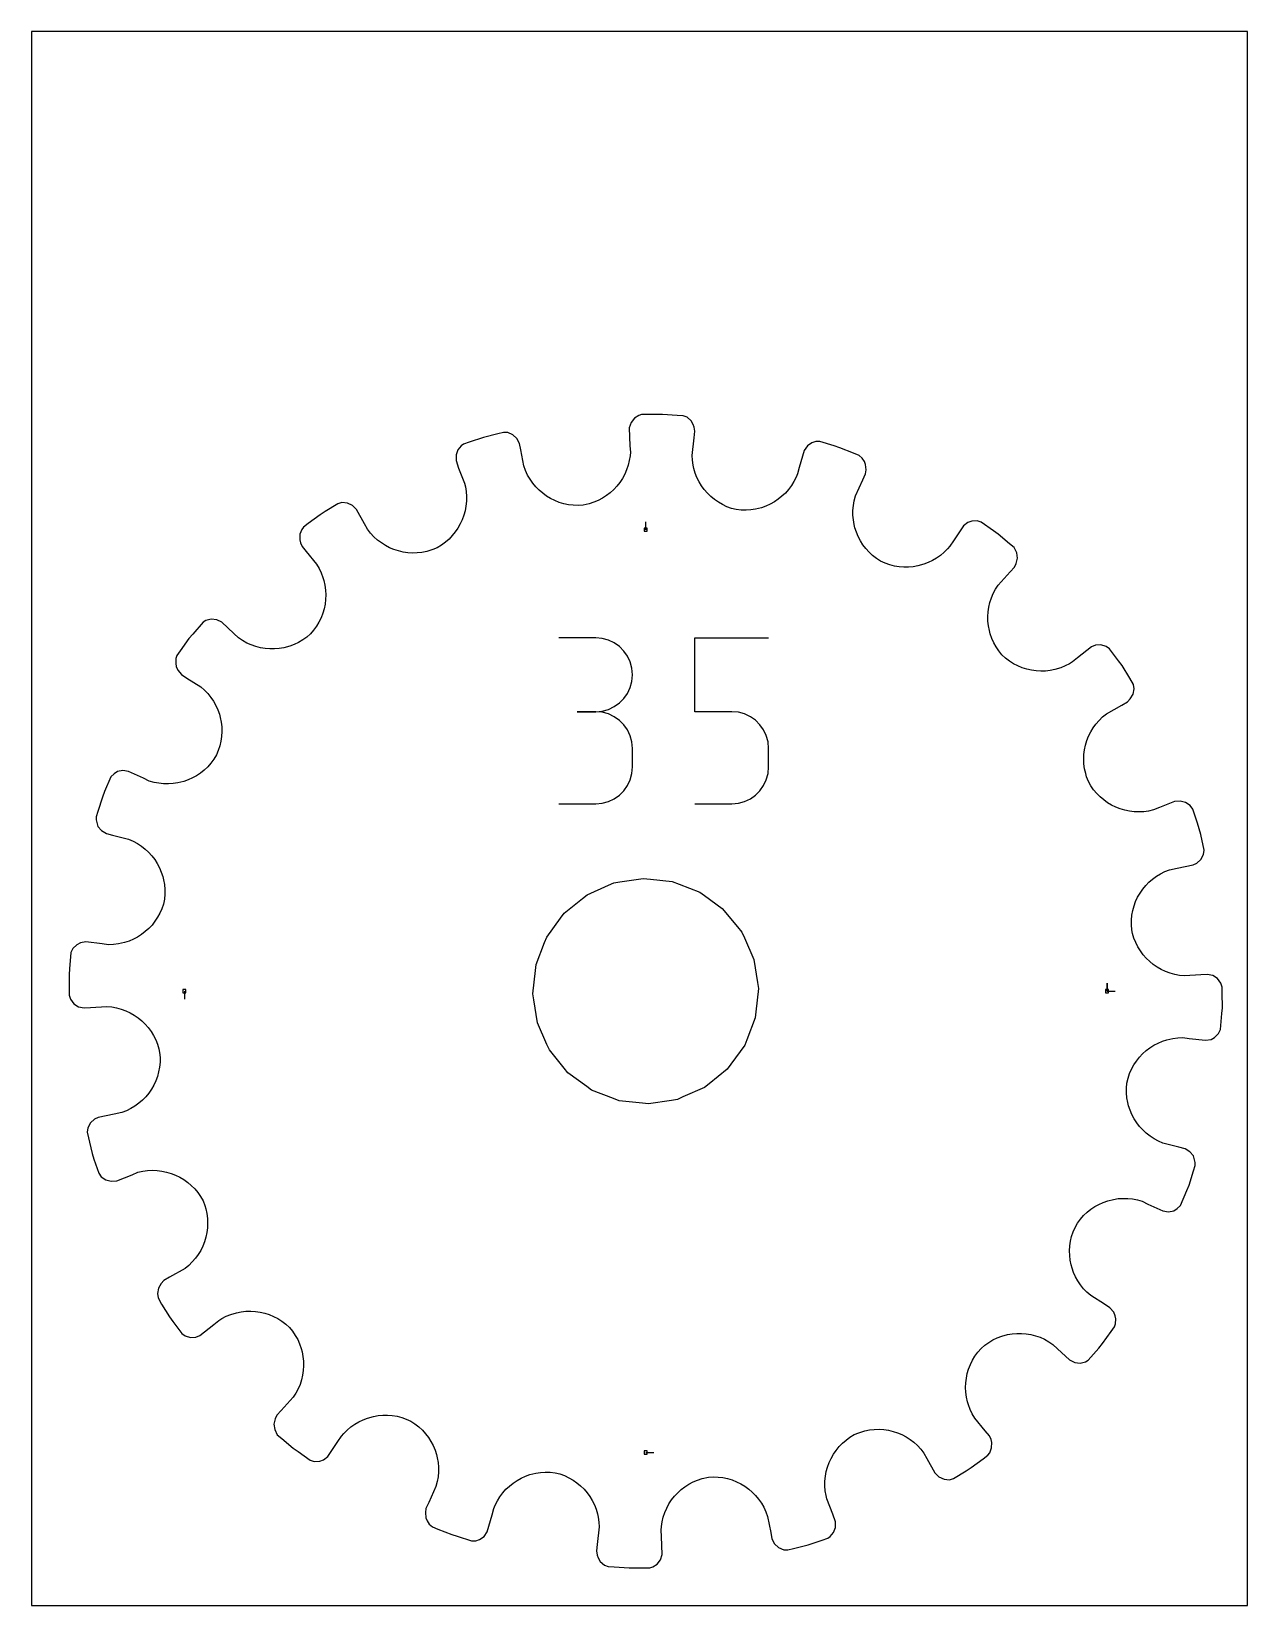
# Model space of a CAD drawing. Extents: x 0 to 216, y 0 to 279.
import ezdxf

# ---------------------------------------------------------------- set-up
doc = ezdxf.new("R2010")
doc.units = 0

msp = doc.modelspace()

# ---------------------------------------------------------------- linework, layer by layer
at = {"layer": 'annotation', "color": 1}
for p, q in [((109.051908, 190.959435), (109.051908, 192.388185)), ((100.1702, 171.760015), (93.621669, 171.760015)), ((101.347969, 171.654301), (100.1702, 171.760015)), ((102.456209, 171.349649), (101.347969, 171.654301)), ((103.476487, 170.864795), (102.456209, 171.349649)), ((104.39037, 170.218478), (103.476487, 170.864795)), ((117.777353, 158.662028), (117.777353, 171.794228)), ((117.777353, 171.794228), (130.874416, 171.794228)), ((105.179427, 169.429435), (104.39037, 170.218478)), ((105.825224, 168.516401), (105.179427, 169.429435)), ((106.309329, 167.498114), (105.825224, 168.516401)), ((106.613309, 166.393312), (106.309329, 167.498114)), ((106.718732, 165.220731), (106.613309, 166.393312)), ((106.613309, 164.042645), (106.718732, 165.220731)), ((106.718732, 165.220731), (106.718732, 165.220731)), ((105.825224, 161.912047), (106.309329, 162.933555)), ((106.309329, 162.933555), (106.613309, 164.042645)), ((102.456209, 159.073523), (103.476487, 159.558858)), ((103.476487, 159.558858), (104.39037, 160.206113)), ((104.39037, 160.206113), (105.179427, 160.996705)), ((105.179427, 160.996705), (105.825224, 161.912047)), ((100.1702, 158.662953), (96.891311, 158.662953)), ((96.891311, 158.662953), (100.1702, 158.662953)), ((100.1702, 158.662953), (101.347969, 158.768693)), ((101.347969, 158.557238), (100.1702, 158.662953)), ((100.1702, 158.662953), (100.1702, 158.662953)), ((101.347969, 158.768693), (102.456209, 159.073523)), ((102.456209, 158.252586), (101.347969, 158.557238)), ((103.476487, 157.767733), (102.456209, 158.252586)), ((104.39037, 157.121416), (103.476487, 157.767733)), ((105.179427, 156.332372), (104.39037, 157.121416)), ((124.325885, 158.662028), (117.777353, 158.662028)), ((125.501705, 158.556922), (124.325885, 158.662028)), ((126.60891, 158.253792), (125.501705, 158.556922)), ((127.628884, 157.770918), (126.60891, 158.253792)), ((128.543011, 157.12658), (127.628884, 157.770918)), ((129.332676, 156.339058), (128.543011, 157.12658)), ((105.825224, 155.419338), (105.179427, 156.332372)), ((106.309329, 154.401052), (105.825224, 155.419338)), ((106.613309, 153.29625), (106.309329, 154.401052)), ((129.979264, 155.426633), (129.332676, 156.339058)), ((130.464161, 154.407585), (129.979264, 155.426633)), ((130.76875, 153.300196), (130.464161, 154.407585)), ((106.718732, 152.123668), (106.613309, 153.29625)), ((106.718732, 148.844779), (106.718732, 152.123668)), ((106.718732, 152.123668), (106.718732, 152.123668)), ((130.874416, 152.122744), (130.76875, 153.300196)), ((130.874416, 148.860499), (130.874416, 152.122744)), ((130.874416, 152.122744), (130.874416, 152.122744)), ((106.613309, 147.671711), (106.718732, 148.844779)), ((130.768689, 147.682476), (130.874416, 148.860499)), ((105.179427, 144.635314), (105.825224, 145.548287)), ((105.825224, 145.548287), (106.309329, 146.56665)), ((106.309329, 146.56665), (106.613309, 147.671711)), ((129.332067, 144.637244), (129.978853, 145.552294)), ((129.978853, 145.552294), (130.463948, 146.573556)), ((130.463948, 146.573556), (130.768689, 147.682476)), ((101.347969, 142.411148), (102.456209, 142.715648)), ((102.456209, 142.715648), (103.476487, 143.200304)), ((103.476487, 143.200304), (104.39037, 143.846423)), ((104.39037, 143.846423), (105.179427, 144.635314)), ((125.501218, 142.410247), (126.608164, 142.714906)), ((126.608164, 142.714906), (127.628062, 143.199996)), ((127.628062, 143.199996), (128.54225, 143.846959)), ((128.54225, 143.846959), (129.332067, 144.637244)), ((93.621669, 142.305495), (100.1702, 142.305495)), ((100.1702, 142.305495), (101.347969, 142.411148)), ((100.1702, 142.305495), (100.1702, 142.305495)), ((117.777353, 142.30457), (124.325885, 142.30457)), ((124.325885, 142.30457), (125.501218, 142.410247)), ((124.325885, 142.30457), (124.325885, 142.30457)), ((27.144382, 109.051908), (27.144382, 107.623158)), ((190.959435, 109.051908), (190.959435, 110.480658)), ((190.959435, 109.051908), (190.959435, 110.480658)), ((190.959435, 110.480658), (190.959435, 109.051908)), ((190.959435, 109.051908), (192.388185, 109.051908)), ((109.051908, 27.144382), (110.480658, 27.144382))]:
    msp.add_line(p, q, dxfattribs=at)
at = {"layer": 'boundary', "color": 5}
for p, q in [((106.442563, 209.980295), (106.132959, 209.039337)), ((107.044034, 210.742673), (106.442563, 209.980295)), ((107.804539, 211.23663), (107.044034, 210.742673)), ((108.316122, 211.397854), (107.804539, 211.23663)), ((110.969649, 211.425505), (108.316122, 211.397854)), ((112.007266, 211.436317), (110.969649, 211.425505)), ((114.654785, 211.255613), (112.007266, 211.436317)), ((115.690053, 211.184952), (114.654785, 211.255613)), ((116.387554, 210.920202), (115.690053, 211.184952)), ((117.131107, 210.276567), (116.387554, 210.920202)), ((117.478832, 209.661649), (117.131107, 210.276567)), ((117.661268, 209.140912), (117.478832, 209.661649)), ((80.224227, 207.338126), (77.709102, 206.492223)), ((82.7978, 207.984756), (80.224227, 207.338126)), ((83.804152, 208.237609), (82.7978, 207.984756)), ((84.549344, 208.200872), (83.804152, 208.237609)), ((85.455806, 207.818905), (84.549344, 208.200872)), ((86.179901, 207.154709), (85.455806, 207.818905)), ((86.645235, 206.25765), (86.179901, 207.154709)), ((106.132959, 209.039337), (106.252033, 205.856449)), ((117.302627, 204.15635), (117.643634, 207.293929)), ((117.643634, 207.293929), (117.780093, 208.424134)), ((117.780093, 208.424134), (117.661268, 209.140912)), ((75.381603, 204.233945), (75.377954, 203.243457)), ((75.718221, 205.144951), (75.381603, 204.233945)), ((76.289028, 205.849862), (75.718221, 205.144951)), ((76.725604, 206.161447), (76.289028, 205.849862)), ((77.709102, 206.492223), (76.725604, 206.161447)), ((86.864693, 205.140599), (86.645235, 206.25765)), ((87.42592, 202.283934), (86.864693, 205.140599)), ((106.265875, 204.09031), (106.133472, 203.2304)), ((106.252033, 205.856449), (106.323076, 204.720204)), ((106.323076, 204.720204), (106.265875, 204.09031)), ((117.352084, 203.281854), (117.302627, 204.15635)), ((137.173587, 205.047547), (136.303327, 201.983688)), ((137.758693, 205.846567), (137.173587, 205.047547)), ((138.566691, 206.386306), (137.758693, 205.846567)), ((139.232808, 206.622774), (138.566691, 206.386306)), ((139.978733, 206.61607), (139.232808, 206.622774)), ((142.510996, 205.822426), (139.978733, 206.61607)), ((143.501194, 205.512085), (142.510996, 205.822426)), ((145.963339, 204.522163), (143.501194, 205.512085)), ((146.926119, 204.135072), (145.963339, 204.522163)), ((147.507544, 203.667504), (146.926119, 204.135072)), ((75.377954, 203.243457), (75.822749, 201.901959)), ((75.822749, 201.901959), (76.893435, 199.194721)), ((87.724566, 201.455901), (87.42592, 202.283934)), ((88.089232, 200.668622), (87.724566, 201.455901)), ((105.656769, 201.587525), (105.318967, 200.811993)), ((105.929352, 202.394918), (105.656769, 201.587525)), ((106.133472, 203.2304), (105.929352, 202.394918)), ((117.475748, 202.426358), (117.352084, 203.281854)), ((117.601724, 201.822147), (117.475748, 202.426358)), ((117.846497, 201.007576), (117.601724, 201.822147)), ((136.303327, 201.983688), (136.019756, 200.881051)), ((147.873115, 203.062524), (147.507544, 203.667504)), ((148.070987, 202.555163), (147.873115, 203.062524)), ((148.060645, 200.863343), (148.169049, 201.581738)), ((148.169049, 201.581738), (148.070987, 202.555163)), ((76.893435, 199.194721), (77.03381, 198.577944)), ((77.03381, 198.577944), (77.173383, 197.71913)), ((88.515598, 199.923697), (88.089232, 200.668622)), ((89.000158, 199.224561), (88.515598, 199.923697)), ((89.538986, 198.573365), (89.000158, 199.224561)), ((90.12785, 197.972416), (89.538986, 198.573365)), ((103.943853, 198.708931), (103.375594, 198.094628)), ((104.4593, 199.369068), (103.943853, 198.708931)), ((104.918836, 200.071521), (104.4593, 199.369068)), ((105.318967, 200.811993), (104.918836, 200.071521)), ((118.157486, 200.221479), (117.846497, 201.007576)), ((118.532056, 199.468344), (118.157486, 200.221479)), ((118.967004, 198.750674), (118.532056, 199.468344)), ((119.4599, 198.073614), (118.967004, 198.750674)), ((134.926621, 198.791128), (134.417933, 198.107549)), ((135.379009, 199.522775), (134.926621, 198.791128)), ((135.770746, 200.299644), (135.379009, 199.522775)), ((136.019756, 200.881051), (135.770746, 200.299644)), ((146.287543, 196.951753), (147.581556, 199.830549)), ((147.581556, 199.830549), (148.060645, 200.863343)), ((54.389967, 195.58113), (52.14189, 194.171123)), ((55.109992, 195.77677), (54.389967, 195.58113)), ((56.089866, 195.693421), (55.109992, 195.77677)), ((56.983635, 195.285447), (56.089866, 195.693421)), ((77.227687, 196.009433), (77.146072, 195.167243)), ((77.173383, 197.71913), (77.237336, 196.861517)), ((77.237336, 196.861517), (77.227687, 196.009433)), ((90.763228, 197.424411), (90.12785, 197.972416)), ((91.441083, 196.932293), (90.763228, 197.424411)), ((92.15788, 196.498775), (91.441083, 196.932293)), ((92.909261, 196.125478), (92.15788, 196.498775)), ((93.691575, 195.815903), (92.909261, 196.125478)), ((94.501037, 195.572138), (93.691575, 195.815903)), ((99.847771, 195.826455), (99.026511, 195.557886)), ((100.634512, 196.161287), (99.847771, 195.826455)), ((101.383704, 196.559046), (100.634512, 196.161287)), ((102.092274, 197.015969), (101.383704, 196.559046)), ((102.757422, 197.529138), (102.092274, 197.015969)), ((103.375594, 198.094628), (102.757422, 197.529138)), ((120.007099, 197.43914), (119.4599, 198.073614)), ((120.606576, 196.852169), (120.007099, 197.43914)), ((121.255047, 196.316021), (120.606576, 196.852169)), ((121.949462, 195.833881), (121.255047, 196.316021)), ((122.687233, 195.410206), (121.949462, 195.833881)), ((131.899566, 195.899365), (131.169109, 195.490508)), ((132.593653, 196.367887), (131.899566, 195.899365)), ((133.247485, 196.893635), (132.593653, 196.367887)), ((133.856899, 197.47432), (133.247485, 196.893635)), ((134.417933, 198.107549), (133.856899, 197.47432)), ((145.917505, 195.252843), (146.064312, 196.104767)), ((146.064312, 196.104767), (146.287543, 196.951753)), ((51.262817, 193.619764), (49.132336, 192.037656)), ((52.14189, 194.171123), (51.262817, 193.619764)), ((57.703574, 194.576059), (56.983635, 195.285447)), ((59.120189, 192.032519), (57.703574, 194.576059)), ((76.774489, 193.529567), (76.488236, 192.742656)), ((76.994558, 194.339138), (76.774489, 193.529567)), ((77.146072, 195.167243), (76.994558, 194.339138)), ((95.333662, 195.397105), (94.501037, 195.572138)), ((96.18587, 195.293528), (95.333662, 195.397105)), ((97.053169, 195.263094), (96.18587, 195.293528)), ((97.931842, 195.308602), (97.053169, 195.263094)), ((99.026511, 195.557886), (97.931842, 195.308602)), ((123.465423, 195.04811), (122.687233, 195.410206)), ((124.281137, 194.751484), (123.465423, 195.04811)), ((125.131199, 194.523565), (124.281137, 194.751484)), ((126.005058, 194.427176), (125.131199, 194.523565)), ((126.872354, 194.408158), (126.005058, 194.427176)), ((127.728247, 194.463069), (126.872354, 194.408158)), ((128.569029, 194.590141), (127.728247, 194.463069)), ((129.615262, 194.861222), (128.569029, 194.590141)), ((130.406359, 195.143661), (129.615262, 194.861222)), ((131.169109, 195.490508), (130.406359, 195.143661)), ((145.845598, 194.400617), (145.917505, 195.252843)), ((145.846932, 193.552371), (145.845598, 194.400617)), ((145.91963, 192.711841), (145.846932, 193.552371)), ((47.655325, 190.141323), (47.616653, 189.170835)), ((47.980062, 190.987985), (47.655325, 190.141323)), ((48.299248, 191.418999), (47.980062, 190.987985)), ((49.132336, 192.037656), (48.299248, 191.418999)), ((59.674132, 191.03791), (59.120189, 192.032519)), ((60.214079, 190.342969), (59.674132, 191.03791)), ((60.804286, 189.706601), (60.214079, 190.342969)), ((75.250452, 190.560196), (74.717861, 189.906381)), ((75.724575, 191.253576), (75.250452, 190.560196)), ((76.137716, 191.982528), (75.724575, 191.253576)), ((76.488236, 192.742656), (76.137716, 191.982528)), ((146.062091, 191.883705), (145.91963, 192.711841)), ((146.200151, 191.296406), (146.062091, 191.883705)), ((146.459647, 190.500415), (146.200151, 191.296406)), ((146.784344, 189.728123), (146.459647, 190.500415)), ((165.461491, 191.659121), (163.686961, 189.014024)), ((166.265037, 192.238454), (165.461491, 191.659121)), ((166.923699, 192.494306), (166.265037, 192.238454)), ((167.906655, 192.520868), (166.923699, 192.494306)), ((168.614142, 192.284138), (167.906655, 192.520868)), ((170.777138, 190.746755), (168.614142, 192.284138)), ((171.622941, 190.145588), (170.777138, 190.746755)), ((173.658628, 188.443178), (171.622941, 190.145588)), ((47.616653, 189.170835), (47.74439, 188.634055)), ((47.74439, 188.634055), (48.031551, 187.96665)), ((48.031551, 187.96665), (48.756861, 187.089204)), ((61.43959, 189.130487), (60.804286, 189.706601)), ((62.116419, 188.615049), (61.43959, 189.130487)), ((62.830319, 188.161894), (62.116419, 188.615049)), ((63.575996, 187.772464), (62.830319, 188.161894)), ((64.349559, 187.447972), (63.575996, 187.772464)), ((65.146261, 187.189493), (64.349559, 187.447972)), ((71.230809, 187.424203), (70.165423, 187.09639)), ((72.036199, 187.773428), (71.230809, 187.424203)), ((72.785249, 188.225939), (72.036199, 187.773428)), ((73.483262, 188.735012), (72.785249, 188.225939)), ((74.1283, 189.296484), (73.483262, 188.735012)), ((74.717861, 189.906381), (74.1283, 189.296484)), ((147.172794, 188.984145), (146.784344, 189.728123)), ((147.624015, 188.274311), (147.172794, 188.984145)), ((148.135382, 187.60085), (147.624015, 188.274311)), ((148.706239, 186.970191), (148.135382, 187.60085)), ((162.660227, 187.577219), (162.047585, 186.959434)), ((163.076547, 188.05299), (162.660227, 187.577219)), ((163.686961, 189.014024), (163.076547, 188.05299)), ((174.45465, 187.777479), (173.658628, 188.443178)), ((174.926071, 186.884195), (174.45465, 187.777479)), ((48.756861, 187.089204), (50.611716, 184.845287)), ((50.611716, 184.845287), (51.062288, 184.089799)), ((65.962164, 186.998192), (65.146261, 187.189493)), ((66.79205, 186.875624), (65.962164, 186.998192)), ((67.631921, 186.82283), (66.79205, 186.875624)), ((68.477194, 186.841175), (67.631921, 186.82283)), ((69.323213, 186.931912), (68.477194, 186.841175)), ((70.165423, 187.09639), (69.323213, 186.931912)), ((149.334271, 186.385111), (148.706239, 186.970191)), ((150.018275, 185.850843), (149.334271, 186.385111)), ((150.756308, 185.371492), (150.018275, 185.850843)), ((151.558063, 185.010226), (150.756308, 185.371492)), ((152.37652, 184.723508), (151.558063, 185.010226)), ((153.207592, 184.511286), (152.37652, 184.723508)), ((154.04656, 184.372344), (153.207592, 184.511286)), ((157.390912, 184.528789), (156.565679, 184.384857)), ((158.423609, 184.819608), (157.390912, 184.528789)), ((159.208016, 185.117749), (158.423609, 184.819608)), ((159.966982, 185.481645), (159.208016, 185.117749)), ((160.696339, 185.910645), (159.966982, 185.481645)), ((161.391329, 186.40342), (160.696339, 185.910645)), ((162.047585, 186.959434), (161.391329, 186.40342)), ((174.522765, 184.315602), (174.847615, 184.964944)), ((174.847615, 184.964944), (175.055316, 185.921231)), ((175.055316, 185.921231), (174.926071, 186.884195)), ((51.062288, 184.089799), (51.440379, 183.308875)), ((51.440379, 183.308875), (51.746197, 182.50704)), ((51.746197, 182.50704), (51.914344, 181.919052)), ((51.914344, 181.919052), (52.096746, 181.092969)), ((154.889092, 184.305998), (154.04656, 184.372344)), ((155.730328, 184.310351), (154.889092, 184.305998)), ((156.565679, 184.384857), (155.730328, 184.310351)), ((171.627751, 181.143306), (173.747981, 183.481377)), ((173.747981, 183.481377), (174.522765, 184.315602)), ((52.096746, 181.092969), (52.208165, 180.258715)), ((52.208165, 180.258715), (52.249423, 179.420573)), ((52.249423, 179.420573), (52.220245, 178.583817)), ((170.157863, 178.046118), (170.418999, 178.85342)), ((170.418999, 178.85342), (170.750899, 179.641923)), ((170.750899, 179.641923), (171.15379, 180.406827)), ((171.15379, 180.406827), (171.627751, 181.143306)), ((51.717284, 176.125779), (51.412965, 175.339212)), ((51.954015, 176.931646), (51.717284, 176.125779)), ((52.121797, 177.752542), (51.954015, 176.931646)), ((52.220245, 178.583817), (52.121797, 177.752542)), ((169.79716, 175.55621), (169.847068, 176.392709)), ((169.847068, 176.392709), (169.967185, 177.224086)), ((169.967185, 177.224086), (170.157863, 178.046118)), ((30.501787, 174.569496), (28.623927, 172.418962)), ((30.950468, 174.863197), (30.501787, 174.569496)), ((31.907935, 175.086862), (30.950468, 174.863197)), ((32.884959, 174.974642), (31.907935, 175.086862)), ((33.788215, 174.522765), (32.884959, 174.974642)), ((35.921603, 172.541388), (33.788215, 174.522765)), ((50.600623, 173.843828), (50.09402, 173.143953)), ((51.040389, 174.57713), (50.600623, 173.843828)), ((51.412965, 175.339212), (51.040389, 174.57713)), ((169.817131, 174.719317), (169.79716, 175.55621)), ((169.906912, 173.886637), (169.817131, 174.719317)), ((170.06644, 173.062986), (169.906912, 173.886637)), ((27.958229, 171.622941), (26.420846, 169.459945)), ((28.623927, 172.418962), (27.958229, 171.622941)), ((36.755828, 171.766603), (35.921603, 172.541388)), ((37.483951, 171.272658), (36.755828, 171.766603)), ((38.241798, 170.849803), (37.483951, 171.272658)), ((39.024753, 170.497968), (38.241798, 170.849803)), ((39.827445, 170.217047), (39.024753, 170.497968)), ((46.642667, 170.593552), (45.850643, 170.295483)), ((47.411971, 170.960589), (46.642667, 170.593552)), ((48.154013, 171.396403), (47.411971, 170.960589)), ((48.863381, 171.901061), (48.154013, 171.396403)), ((49.521164, 172.482138), (48.863381, 171.901061)), ((50.09402, 173.143953), (49.521164, 172.482138)), ((170.217152, 172.477525), (170.06644, 173.062986)), ((170.495802, 171.679431), (170.217152, 172.477525)), ((170.843532, 170.902931), (170.495802, 171.679431)), ((171.259943, 170.152032), (170.843532, 170.902931)), ((188.895032, 170.471716), (188.227627, 170.184555)), ((189.876155, 170.526669), (188.895032, 170.471716)), ((190.819445, 170.248567), (189.876155, 170.526669)), ((25.649496, 168.105537), (25.602044, 167.200018)), ((25.819678, 168.614142), (25.649496, 168.105537)), ((26.420846, 169.459945), (25.819678, 168.614142)), ((40.646533, 170.006509), (39.827445, 170.217047)), ((41.476092, 169.866621), (40.646533, 170.006509)), ((42.312118, 169.797065), (41.476092, 169.866621)), ((43.14983, 169.797405), (42.312118, 169.797065)), ((43.984626, 169.867576), (43.14983, 169.797405)), ((44.811897, 170.007507), (43.984626, 169.867576)), ((45.850643, 170.295483), (44.811897, 170.007507)), ((171.745375, 169.432641), (171.259943, 170.152032)), ((172.299203, 168.748902), (171.745375, 169.432641)), ((172.949963, 168.157497), (172.299203, 168.748902)), ((173.640049, 167.632079), (172.949963, 168.157497)), ((185.722733, 168.21741), (184.845287, 167.492101)), ((188.227627, 170.184555), (185.722733, 168.21741)), ((191.419, 169.804569), (190.819445, 170.248567)), ((193.001107, 167.674088), (191.419, 169.804569)), ((193.619764, 166.841), (193.001107, 167.674088)), ((25.602044, 167.200018), (25.709557, 166.66614)), ((25.709557, 166.66614), (25.965408, 166.007478)), ((25.965408, 166.007478), (26.632114, 165.247991)), ((26.632114, 165.247991), (27.593148, 164.637577)), ((174.364959, 167.17359), (173.640049, 167.632079)), ((175.119719, 166.781706), (174.364959, 167.17359)), ((175.900526, 166.458511), (175.119719, 166.781706)), ((176.701825, 166.202464), (175.900526, 166.458511)), ((177.519372, 166.015127), (176.701825, 166.202464)), ((178.348833, 165.897355), (177.519372, 166.015127)), ((179.184749, 165.848324), (178.348833, 165.897355)), ((180.023652, 165.869919), (179.184749, 165.848324)), ((180.85985, 165.961457), (180.023652, 165.869919)), ((181.689129, 166.123722), (180.85985, 165.961457)), ((182.732443, 166.443588), (181.689129, 166.123722)), ((183.528401, 166.769723), (182.732443, 166.443588)), ((184.302174, 167.168189), (183.528401, 166.769723)), ((184.845287, 167.492101), (184.302174, 167.168189)), ((195.029771, 164.592922), (193.619764, 166.841)), ((27.593148, 164.637577), (30.050827, 163.076547)), ((30.050827, 163.076547), (30.71264, 162.497432)), ((30.71264, 162.497432), (31.313208, 161.871679)), ((195.636126, 163.511444), (195.029771, 164.592922)), ((195.578736, 161.762703), (195.75334, 162.718372)), ((195.75334, 162.718372), (195.636126, 163.511444)), ((31.313208, 161.871679), (31.851801, 161.203495)), ((31.851801, 161.203495), (32.32666, 160.498024)), ((32.32666, 160.498024), (32.737727, 159.759327)), ((32.737727, 159.759327), (33.083177, 158.992435)), ((190.842555, 158.277901), (193.58145, 159.8463)), ((193.58145, 159.8463), (194.576059, 160.400243)), ((194.576059, 160.400243), (195.086031, 160.917799)), ((195.086031, 160.917799), (195.578736, 161.762703)), ((33.083177, 158.992435), (33.362818, 158.201179)), ((33.362818, 158.201179), (33.515374, 157.618686)), ((33.515374, 157.618686), (33.678499, 156.79766)), ((33.678499, 156.79766), (33.772522, 155.965153)), ((188.487663, 155.786713), (188.985593, 156.473964)), ((188.985593, 156.473964), (189.54465, 157.120941)), ((189.54465, 157.120941), (190.16408, 157.723825)), ((190.16408, 157.723825), (190.842555, 158.277901)), ((33.750123, 154.283404), (33.631589, 153.443434)), ((33.796595, 155.125572), (33.750123, 154.283404)), ((33.772522, 155.965153), (33.796595, 155.125572)), ((187.375311, 153.530297), (187.681247, 154.310365)), ((187.681247, 154.310365), (188.052422, 155.063881)), ((188.052422, 155.063881), (188.487663, 155.786713)), ((32.83388, 150.981689), (32.387724, 150.225743)), ((33.17419, 151.788139), (32.83388, 150.981689)), ((33.439967, 152.610143), (33.17419, 151.788139)), ((33.631589, 153.443434), (33.439967, 152.610143)), ((186.827987, 150.234282), (186.860783, 151.075671)), ((186.860783, 151.075671), (186.963737, 151.908364)), ((186.963737, 151.908364), (187.135717, 152.728197)), ((187.135717, 152.728197), (187.375311, 153.530297)), ((16.241163, 148.211439), (15.277859, 148.016066)), ((17.240474, 148.060645), (16.241163, 148.211439)), ((30.680252, 148.295855), (30.018822, 147.767765)), ((31.298098, 148.882785), (30.680252, 148.295855)), ((31.868894, 149.526551), (31.298098, 148.882785)), ((32.387724, 150.225743), (31.868894, 149.526551)), ((186.866682, 149.388798), (186.827987, 150.234282)), ((186.978148, 148.54385), (186.866682, 149.388798)), ((187.163634, 147.703849), (186.978148, 148.54385)), ((14.100183, 147.089563), (12.978824, 144.463974)), ((14.67288, 147.650495), (14.100183, 147.089563)), ((15.277859, 148.016066), (14.67288, 147.650495)), ((19.881666, 146.835456), (17.240474, 148.060645)), ((20.91446, 146.356367), (19.881666, 146.835456)), ((21.759694, 146.111535), (20.91446, 146.356367)), ((22.611164, 145.943549), (21.759694, 146.111535)), ((23.464246, 145.850902), (22.611164, 145.943549)), ((24.314283, 145.832034), (23.464246, 145.850902)), ((25.157949, 145.885034), (24.314283, 145.832034)), ((25.990459, 146.008105), (25.157949, 145.885034)), ((27.031171, 146.273099), (25.990459, 146.008105)), ((27.820501, 146.550923), (27.031171, 146.273099)), ((28.584833, 146.893542), (27.820501, 146.550923)), ((29.319213, 147.299637), (28.584833, 146.893542)), ((30.018822, 147.767765), (29.319213, 147.299637)), ((187.335602, 147.104041), (187.163634, 147.703849)), ((187.650787, 146.28218), (187.335602, 147.104041)), ((188.087059, 145.51891), (187.650787, 146.28218)), ((188.581103, 144.806228), (188.087059, 145.51891)), ((12.591732, 143.501194), (11.798088, 140.968932)), ((12.978824, 144.463974), (12.591732, 143.501194)), ((189.128608, 144.145729), (188.581103, 144.806228)), ((189.725799, 143.54023), (189.128608, 144.145729)), ((190.368189, 142.991429), (189.725799, 143.54023)), ((191.051223, 142.50029), (190.368189, 142.991429)), ((191.771059, 142.069681), (191.051223, 142.50029)), ((202.960579, 142.699741), (200.25334, 141.629056)), ((203.966868, 142.792666), (202.960579, 142.699741)), ((204.916951, 142.542044), (203.966868, 142.792666)), ((205.728022, 141.985505), (204.916951, 142.542044)), ((11.487747, 139.978734), (11.482927, 139.442495)), ((11.798088, 140.968932), (11.487747, 139.978734)), ((192.523326, 141.701214), (191.771059, 142.069681)), ((193.303555, 141.396587), (192.523326, 141.701214)), ((194.107555, 141.157325), (193.303555, 141.396587)), ((194.931371, 140.98634), (194.107555, 141.157325)), ((195.770446, 140.884618), (194.931371, 140.98634)), ((196.620602, 140.854422), (195.770446, 140.884618)), ((197.477615, 140.897321), (196.620602, 140.854422)), ((198.336763, 141.015115), (197.477615, 140.897321)), ((199.19472, 141.210382), (198.336763, 141.015115)), ((200.25334, 141.629056), (199.19472, 141.210382)), ((206.161447, 141.378212), (205.728022, 141.985505)), ((207.00735, 138.863087), (206.161447, 141.378212)), ((11.482927, 139.442495), (11.809977, 138.306217)), ((11.809977, 138.306217), (12.432149, 137.544593)), ((12.432149, 137.544593), (13.300322, 137.028512)), ((13.300322, 137.028512), (14.402959, 136.744941)), ((207.338126, 137.87959), (207.00735, 138.863087)), ((207.59098, 136.873238), (207.338126, 137.87959)), ((14.402959, 136.744941), (17.222766, 136.019756)), ((17.222766, 136.019756), (18.031522, 135.673375)), ((18.031522, 135.673375), (18.795922, 135.263902)), ((18.795922, 135.263902), (19.514762, 134.794733)), ((19.514762, 134.794733), (20.184552, 134.270592)), ((20.184552, 134.270592), (20.803485, 133.695131)), ((208.227282, 134.090184), (207.59098, 136.873238)), ((20.803485, 133.695131), (21.369214, 133.072441)), ((21.369214, 133.072441), (21.879327, 132.406431)), ((21.879327, 132.406431), (22.331586, 131.701365)), ((22.331586, 131.701365), (22.723471, 130.960979)), ((203.400984, 130.897355), (206.25765, 131.458581)), ((206.25765, 131.458581), (206.902537, 131.793105)), ((206.902537, 131.793105), (207.632193, 132.44446)), ((207.632193, 132.44446), (208.093497, 133.299657)), ((208.093497, 133.299657), (208.227282, 134.090184)), ((22.723471, 130.960979), (23.052707, 130.189483)), ((23.052707, 130.189483), (23.316847, 129.390723)), ((23.316847, 129.390723), (23.458345, 128.800015)), ((23.458345, 128.800015), (23.605026, 127.9646)), ((198.404432, 128.399296), (199.041503, 128.952189)), ((199.041503, 128.952189), (199.727163, 129.452004)), ((199.727163, 129.452004), (200.459216, 129.894729)), ((200.459216, 129.894729), (201.234589, 130.27674)), ((201.234589, 130.27674), (202.051166, 130.593945)), ((202.051166, 130.593945), (203.400984, 130.897355)), ((23.605026, 127.9646), (23.680223, 127.112954)), ((23.681987, 126.248864), (23.607348, 125.37685)), ((23.680223, 127.112954), (23.681987, 126.248864)), ((196.038454, 124.97464), (196.393837, 125.734717)), ((196.393837, 125.734717), (196.810427, 126.461236)), ((196.810427, 126.461236), (197.286071, 127.150037)), ((197.286071, 127.150037), (197.818366, 127.797356)), ((197.818366, 127.797356), (198.404432, 128.399296)), ((23.139091, 123.694729), (22.7954, 122.90599)), ((23.416403, 124.520098), (23.139091, 123.694729)), ((23.607348, 125.37685), (23.416403, 124.520098)), ((195.367989, 122.530591), (195.522934, 123.368721)), ((195.522934, 123.368721), (195.747378, 124.184694)), ((195.747378, 124.184694), (196.038454, 124.97464)), ((20.82968, 120.175618), (20.20856, 119.613723)), ((21.402364, 120.788868), (20.82968, 120.175618)), ((21.92333, 121.450254), (21.402364, 120.788868)), ((22.389035, 122.156856), (21.92333, 121.450254)), ((22.7954, 122.90599), (22.389035, 122.156856)), ((195.275887, 120.803644), (195.284973, 121.67414)), ((195.358946, 119.9299), (195.275887, 120.803644)), ((195.284973, 121.67414), (195.367989, 122.530591)), ((8.682621, 117.614804), (8.067703, 117.267079)), ((9.679682, 117.780093), (8.682621, 117.614804)), ((12.569989, 117.431123), (9.679682, 117.780093)), ((13.700195, 117.294664), (12.569989, 117.431123)), ((15.441193, 117.426487), (14.579824, 117.32299)), ((16.510654, 117.670532), (15.441193, 117.426487)), ((17.31722, 117.93392), (16.510654, 117.670532)), ((18.094052, 118.262781), (17.31722, 117.93392)), ((18.837217, 118.654324), (18.094052, 118.262781)), ((19.543471, 119.105562), (18.837217, 118.654324)), ((20.20856, 119.613723), (19.543471, 119.105562)), ((195.487691, 119.310833), (195.358946, 119.9299)), ((195.737397, 118.4801), (195.487691, 119.310833)), ((196.054203, 117.683067), (195.737397, 118.4801)), ((196.435134, 116.922646), (196.054203, 117.683067)), ((6.993289, 115.886128), (6.738161, 113.042534)), ((7.364547, 116.596574), (6.993289, 115.886128)), ((8.067703, 117.267079), (7.364547, 116.596574)), ((14.579824, 117.32299), (13.700195, 117.294664)), ((196.875929, 116.202169), (196.435134, 116.922646)), ((197.374097, 115.524049), (196.875929, 116.202169)), ((197.92563, 114.892075), (197.374097, 115.524049)), ((198.526812, 114.309198), (197.92563, 114.892075)), ((6.738161, 113.042534), (6.6675, 112.007266)), ((6.6675, 112.007266), (6.69515, 109.353739)), ((199.174671, 113.778325), (198.526812, 114.309198)), ((199.866204, 113.302324), (199.174671, 113.778325)), ((200.596582, 112.884894), (199.866204, 113.302324)), ((201.362871, 112.529005), (200.596582, 112.884894)), ((202.162041, 112.237458), (201.362871, 112.529005)), ((202.990462, 112.013372), (202.162041, 112.237458)), ((203.844, 111.86031), (202.990462, 112.013372)), ((204.720204, 111.78074), (203.844, 111.86031)), ((207.625955, 111.962421), (204.720204, 111.78074)), ((208.762199, 112.033464), (207.625955, 111.962421)), ((209.74807, 111.810752), (208.762199, 112.033464)), ((210.574172, 111.278941), (209.74807, 111.810752)), ((6.69515, 109.353739), (6.705963, 108.316122)), ((211.173586, 110.499323), (210.574172, 111.278941)), ((211.397854, 109.787695), (211.173586, 110.499323)), ((211.408666, 108.750078), (211.397854, 109.787695)), ((6.705963, 108.316122), (6.930231, 107.604494)), ((6.930231, 107.604494), (7.529645, 106.824876)), ((7.529645, 106.824876), (8.355746, 106.293065)), ((8.355746, 106.293065), (9.341617, 106.070352)), ((10.477862, 106.141395), (13.383613, 106.323076)), ((13.383613, 106.323076), (14.259817, 106.243507)), ((14.259817, 106.243507), (15.113355, 106.090445)), ((211.436317, 106.096551), (211.408666, 108.750078)), ((9.341617, 106.070352), (10.477862, 106.141395)), ((15.113355, 106.090445), (15.941776, 105.866359)), ((15.941776, 105.866359), (16.740946, 105.574812)), ((16.740946, 105.574812), (17.507235, 105.218923)), ((17.507235, 105.218923), (18.237612, 104.801492)), ((18.237612, 104.801492), (18.929146, 104.325491)), ((18.929146, 104.325491), (19.577005, 103.794619)), ((19.577005, 103.794619), (20.178187, 103.211741)), ((211.110528, 102.217689), (211.365656, 105.061283)), ((211.365656, 105.061283), (211.436317, 106.096551)), ((20.178187, 103.211741), (20.72972, 102.579768)), ((20.72972, 102.579768), (21.227888, 101.901648)), ((21.227888, 101.901648), (21.668683, 101.18117)), ((21.668683, 101.18117), (22.049613, 100.42075)), ((201.593163, 100.433285), (202.662624, 100.67733)), ((202.662624, 100.67733), (203.523993, 100.780827)), ((203.523993, 100.780827), (204.403622, 100.809153)), ((204.403622, 100.809153), (205.533828, 100.672694)), ((205.533828, 100.672694), (208.424135, 100.323724)), ((209.421196, 100.489013), (210.036114, 100.836738)), ((210.036114, 100.836738), (210.73927, 101.507243)), ((210.73927, 101.507243), (211.110528, 102.217689)), ((22.049613, 100.42075), (22.36642, 99.623717)), ((22.36642, 99.623717), (22.616126, 98.792984)), ((22.616126, 98.792984), (22.744871, 98.173917)), ((22.744871, 98.173917), (22.82793, 97.300173)), ((196.701453, 97.314949), (197.274136, 97.928199)), ((197.274136, 97.928199), (197.895257, 98.490094)), ((197.895257, 98.490094), (198.560345, 98.998255)), ((198.560345, 98.998255), (199.2666, 99.449492)), ((199.2666, 99.449492), (200.009765, 99.841035)), ((200.009765, 99.841035), (200.786596, 100.169897)), ((200.786596, 100.169897), (201.593163, 100.433285)), ((208.424135, 100.323724), (209.421196, 100.489013)), ((22.735828, 95.573226), (22.580883, 94.735096)), ((22.818844, 96.429677), (22.735828, 95.573226)), ((22.82793, 97.300173), (22.818844, 96.429677)), ((194.964726, 94.409088), (195.308417, 95.197827)), ((195.308417, 95.197827), (195.714782, 95.94696)), ((195.714782, 95.94696), (196.180487, 96.653562)), ((196.180487, 96.653562), (196.701453, 97.314949)), ((21.709979, 92.3691), (21.29339, 91.642581)), ((22.065363, 93.129177), (21.709979, 92.3691)), ((22.356438, 93.919122), (22.065363, 93.129177)), ((22.580883, 94.735096), (22.356438, 93.919122)), ((194.42183, 91.854953), (194.496469, 92.726967)), ((194.496469, 92.726967), (194.687414, 93.583719)), ((194.687414, 93.583719), (194.964726, 94.409088)), ((19.699385, 89.704521), (19.062314, 89.151628)), ((20.285451, 90.306461), (19.699385, 89.704521)), ((20.817745, 90.953779), (20.285451, 90.306461)), ((21.29339, 91.642581), (20.817745, 90.953779)), ((194.423594, 90.990863), (194.42183, 91.854953)), ((194.49879, 90.139218), (194.423594, 90.990863)), ((194.645471, 89.303801), (194.49879, 90.139218)), ((11.846168, 86.645235), (11.20128, 86.310712)), ((14.702833, 87.206462), (11.846168, 86.645235)), ((16.052651, 87.509872), (14.702833, 87.206462)), ((16.869227, 87.827077), (16.052651, 87.509872)), ((17.644601, 88.209088), (16.869227, 87.827077)), ((18.376654, 88.651813), (17.644601, 88.209088)), ((19.062314, 89.151628), (18.376654, 88.651813)), ((194.78697, 88.713094), (194.645471, 89.303801)), ((195.05111, 87.914333), (194.78697, 88.713094)), ((195.380346, 87.142838), (195.05111, 87.914333)), ((195.772231, 86.402452), (195.380346, 87.142838)), ((10.01032, 84.80416), (9.876535, 84.013633)), ((9.876535, 84.013633), (10.512837, 81.230579)), ((10.471624, 85.659356), (10.01032, 84.80416)), ((11.20128, 86.310712), (10.471624, 85.659356)), ((196.224489, 85.697385), (195.772231, 86.402452)), ((196.734603, 85.031376), (196.224489, 85.697385)), ((197.300332, 84.408686), (196.734603, 85.031376)), ((197.919265, 83.833225), (197.300332, 84.408686)), ((198.589055, 83.309084), (197.919265, 83.833225)), ((10.512837, 81.230579), (10.765691, 80.224227)), ((199.307895, 82.839915), (198.589055, 83.309084)), ((200.072294, 82.430442), (199.307895, 82.839915)), ((200.881051, 82.08406), (200.072294, 82.430442)), ((203.700858, 81.358876), (200.881051, 82.08406)), ((204.803495, 81.075305), (203.700858, 81.358876)), ((205.671668, 80.559224), (204.803495, 81.075305)), ((10.765691, 80.224227), (11.096467, 79.24073)), ((11.096467, 79.24073), (11.942369, 76.725604)), ((206.29384, 79.797599), (205.671668, 80.559224)), ((206.62089, 78.661322), (206.29384, 79.797599)), ((206.61607, 78.125083), (206.62089, 78.661322)), ((11.942369, 76.725604), (12.375795, 76.118312)), ((12.375795, 76.118312), (13.186866, 75.561773)), ((13.186866, 75.561773), (14.136949, 75.311151)), ((15.143238, 75.404075), (17.850476, 76.474761)), ((17.850476, 76.474761), (18.909097, 76.893435)), ((18.909097, 76.893435), (19.767054, 77.088701)), ((19.767054, 77.088701), (20.626202, 77.206496)), ((20.626202, 77.206496), (21.483215, 77.249395)), ((21.483215, 77.249395), (22.333371, 77.219199)), ((22.333371, 77.219199), (23.172446, 77.117477)), ((23.172446, 77.117477), (23.996262, 76.946492)), ((23.996262, 76.946492), (24.800262, 76.70723)), ((24.800262, 76.70723), (25.580491, 76.402603)), ((25.580491, 76.402603), (26.332758, 76.034136)), ((26.332758, 76.034136), (27.052594, 75.603526)), ((27.052594, 75.603526), (27.735628, 75.112388)), ((205.512085, 74.602622), (206.305729, 77.134885)), ((206.305729, 77.134885), (206.61607, 78.125083)), ((14.136949, 75.311151), (15.143238, 75.404075)), ((27.735628, 75.112388), (28.378017, 74.563587)), ((28.378017, 74.563587), (28.975209, 73.958088)), ((28.975209, 73.958088), (29.522714, 73.297589)), ((29.522714, 73.297589), (30.016758, 72.584907)), ((204.003634, 71.014254), (205.124993, 73.639842)), ((205.124993, 73.639842), (205.512085, 74.602622)), ((30.016758, 72.584907), (30.45303, 71.821637)), ((30.45303, 71.821637), (30.768215, 70.999776)), ((30.768215, 70.999776), (30.940182, 70.399968)), ((30.940182, 70.399968), (31.125668, 69.559967)), ((187.423565, 69.807962), (188.084995, 70.336051)), ((188.084995, 70.336051), (188.784604, 70.80418)), ((188.784604, 70.80418), (189.518984, 71.210275)), ((189.518984, 71.210275), (190.283316, 71.552894)), ((190.283316, 71.552894), (191.072645, 71.830718)), ((191.072645, 71.830718), (192.113358, 72.095712)), ((192.113358, 72.095712), (192.945868, 72.218783)), ((192.945868, 72.218783), (193.789533, 72.271783)), ((193.789533, 72.271783), (194.639571, 72.252914)), ((194.639571, 72.252914), (195.492653, 72.160268)), ((195.492653, 72.160268), (196.344123, 71.992281)), ((196.344123, 71.992281), (197.189357, 71.747449)), ((197.189357, 71.747449), (198.222151, 71.26836)), ((198.222151, 71.26836), (200.863343, 70.043172)), ((200.863343, 70.043172), (201.862654, 69.892377)), ((201.862654, 69.892377), (202.825957, 70.087751)), ((202.825957, 70.087751), (203.430937, 70.453322)), ((203.430937, 70.453322), (204.003634, 71.014254)), ((31.125668, 69.559967), (31.237134, 68.715018)), ((31.237134, 68.715018), (31.27583, 67.869535)), ((31.27583, 67.869535), (31.243034, 67.028146)), ((184.929627, 66.315678), (185.269937, 67.122128)), ((185.269937, 67.122128), (185.716093, 67.878073)), ((185.716093, 67.878073), (186.234923, 68.577266)), ((186.234923, 68.577266), (186.805719, 69.221032)), ((186.805719, 69.221032), (187.423565, 69.807962)), ((30.728506, 64.57352), (30.42257, 63.793452)), ((30.9681, 65.37562), (30.728506, 64.57352)), ((31.14008, 66.195453), (30.9681, 65.37562)), ((31.243034, 67.028146), (31.14008, 66.195453)), ((184.353694, 63.820413), (184.472228, 64.660383)), ((184.472228, 64.660383), (184.66385, 65.493674)), ((184.66385, 65.493674), (184.929627, 66.315678)), ((29.118224, 61.629853), (28.559167, 60.982876)), ((29.616154, 62.317103), (29.118224, 61.629853)), ((30.051395, 63.039936), (29.616154, 62.317103)), ((30.42257, 63.793452), (30.051395, 63.039936)), ((184.307222, 62.978245), (184.353694, 63.820413)), ((184.331295, 62.138663), (184.307222, 62.978245)), ((184.425318, 61.306157), (184.331295, 62.138663)), ((27.261262, 59.825916), (24.522366, 58.257517)), ((27.939737, 60.379992), (27.261262, 59.825916)), ((28.559167, 60.982876), (27.939737, 60.379992)), ((184.588443, 60.485131), (184.425318, 61.306157)), ((184.740999, 59.902637), (184.588443, 60.485131)), ((185.02064, 59.111382), (184.740999, 59.902637)), ((185.36609, 58.34449), (185.02064, 59.111382)), ((22.525081, 56.341113), (22.350477, 55.385444)), ((23.017786, 57.186017), (22.525081, 56.341113)), ((23.527758, 57.703574), (23.017786, 57.186017)), ((24.522366, 58.257517), (23.527758, 57.703574)), ((185.777157, 57.605793), (185.36609, 58.34449)), ((186.252016, 56.900321), (185.777157, 57.605793)), ((186.790609, 56.232137), (186.252016, 56.900321)), ((187.391177, 55.606385), (186.790609, 56.232137)), ((22.350477, 55.385444), (22.46769, 54.592373)), ((22.46769, 54.592373), (23.074046, 53.510894)), ((23.074046, 53.510894), (24.484053, 51.262817)), ((188.05299, 55.02727), (187.391177, 55.606385)), ((190.510669, 53.46624), (188.05299, 55.02727)), ((191.471703, 52.855825), (190.510669, 53.46624)), ((24.484053, 51.262817), (25.10271, 50.429729)), ((25.10271, 50.429729), (26.684817, 48.299248)), ((32.381084, 49.886406), (33.25853, 50.611716)), ((33.25853, 50.611716), (33.801643, 50.935628)), ((33.801643, 50.935628), (34.575416, 51.334094)), ((34.575416, 51.334094), (35.371374, 51.660229)), ((35.371374, 51.660229), (36.414688, 51.980095)), ((36.414688, 51.980095), (37.243966, 52.14236)), ((37.243966, 52.14236), (38.080165, 52.233898)), ((38.080165, 52.233898), (38.919068, 52.255493)), ((38.919068, 52.255493), (39.754984, 52.206462)), ((39.754984, 52.206462), (40.584444, 52.08869)), ((40.584444, 52.08869), (41.401991, 51.901353)), ((41.401991, 51.901353), (42.203291, 51.645306)), ((42.203291, 51.645306), (42.984097, 51.322111)), ((42.984097, 51.322111), (43.738857, 50.930227)), ((43.738857, 50.930227), (44.463768, 50.471738)), ((44.463768, 50.471738), (45.153853, 49.94632)), ((192.138408, 52.096338), (191.471703, 52.855825)), ((192.394259, 51.437676), (192.138408, 52.096338)), ((192.501772, 50.903799), (192.394259, 51.437676)), ((192.454321, 49.99828), (192.501772, 50.903799)), ((26.684817, 48.299248), (27.284372, 47.85525)), ((27.284372, 47.85525), (28.227662, 47.577148)), ((28.227662, 47.577148), (29.208785, 47.632101)), ((29.208785, 47.632101), (29.87619, 47.919262)), ((29.87619, 47.919262), (32.381084, 49.886406)), ((45.153853, 49.94632), (45.804614, 49.354914)), ((45.804614, 49.354914), (46.358442, 48.671175)), ((46.358442, 48.671175), (46.843874, 47.951785)), ((46.843874, 47.951785), (47.260285, 47.200886)), ((170.691846, 47.143228), (171.46115, 47.510265)), ((171.46115, 47.510265), (172.253173, 47.808334)), ((172.253173, 47.808334), (173.29192, 48.09631)), ((173.29192, 48.09631), (174.119191, 48.23624)), ((174.119191, 48.23624), (174.953986, 48.306411)), ((174.953986, 48.306411), (175.791699, 48.306752)), ((175.791699, 48.306752), (176.627724, 48.237196)), ((176.627724, 48.237196), (177.457284, 48.097308)), ((177.457284, 48.097308), (178.276372, 47.88677)), ((178.276372, 47.88677), (179.079064, 47.605848)), ((179.079064, 47.605848), (179.862019, 47.254013)), ((190.145588, 46.480876), (191.682971, 48.643872)), ((191.682971, 48.643872), (192.284139, 49.489675)), ((192.284139, 49.489675), (192.454321, 49.99828)), ((47.260285, 47.200886), (47.608015, 46.424385)), ((47.608015, 46.424385), (47.886665, 45.626291)), ((47.886665, 45.626291), (48.037377, 45.040831)), ((48.037377, 45.040831), (48.196905, 44.21718)), ((167.503193, 44.259989), (168.009797, 44.959864)), ((168.009797, 44.959864), (168.582652, 45.621679)), ((168.582652, 45.621679), (169.240435, 46.202756)), ((169.240435, 46.202756), (169.949804, 46.707414)), ((169.949804, 46.707414), (170.691846, 47.143228)), ((179.862019, 47.254013), (180.619865, 46.831158)), ((180.619865, 46.831158), (181.347989, 46.337213)), ((181.347989, 46.337213), (182.182214, 45.562429)), ((182.182214, 45.562429), (184.315602, 43.581051)), ((187.60203, 43.534321), (189.479889, 45.684855)), ((189.479889, 45.684855), (190.145588, 46.480876)), ((48.196905, 44.21718), (48.286686, 43.3845)), ((48.306656, 42.547607), (48.256749, 41.711107)), ((48.286686, 43.3845), (48.306656, 42.547607)), ((166.149802, 41.172171), (166.386533, 41.978037)), ((166.386533, 41.978037), (166.690852, 42.764605)), ((166.690852, 42.764605), (167.063428, 43.526687)), ((167.063428, 43.526687), (167.503193, 44.259989)), ((184.315602, 43.581051), (185.218858, 43.129175)), ((185.218858, 43.129175), (186.195882, 43.016955)), ((186.195882, 43.016955), (187.153348, 43.24062)), ((187.153348, 43.24062), (187.60203, 43.534321)), ((47.684818, 39.250397), (47.352918, 38.461894)), ((47.945954, 40.057699), (47.684818, 39.250397)), ((48.136632, 40.879731), (47.945954, 40.057699)), ((48.256749, 41.711107), (48.136632, 40.879731)), ((165.854394, 38.683244), (165.883572, 39.52)), ((165.883572, 39.52), (165.98202, 40.351275)), ((165.98202, 40.351275), (166.149802, 41.172171)), ((46.476066, 36.960511), (44.355836, 34.62244)), ((46.950027, 37.69699), (46.476066, 36.960511)), ((47.352918, 38.461894), (46.950027, 37.69699)), ((165.895651, 37.845101), (165.854394, 38.683244)), ((166.007071, 37.010848), (165.895651, 37.845101)), ((166.189473, 36.184765), (166.007071, 37.010848)), ((43.581052, 33.788215), (43.256202, 33.138873)), ((44.355836, 34.62244), (43.581052, 33.788215)), ((59.680208, 33.284208), (60.712905, 33.575028)), ((60.712905, 33.575028), (61.538138, 33.718959)), ((61.538138, 33.718959), (62.373489, 33.793466)), ((62.373489, 33.793466), (63.214724, 33.797819)), ((63.214724, 33.797819), (64.057257, 33.731472)), ((64.057257, 33.731472), (64.896224, 33.592531)), ((64.896224, 33.592531), (65.727297, 33.380309)), ((166.35762, 35.596777), (166.189473, 36.184765)), ((166.663438, 34.794941), (166.35762, 35.596777)), ((167.041529, 34.014018), (166.663438, 34.794941)), ((167.492101, 33.25853), (167.041529, 34.014018)), ((43.256202, 33.138873), (43.048501, 32.182586)), ((43.048501, 32.182586), (43.177746, 31.219622)), ((43.177746, 31.219622), (43.649167, 30.326337)), ((55.44359, 30.526598), (56.056232, 31.144382)), ((56.056232, 31.144382), (56.712488, 31.700397)), ((56.712488, 31.700397), (57.407478, 32.193172)), ((57.407478, 32.193172), (58.136835, 32.622172)), ((58.136835, 32.622172), (58.895801, 32.986068)), ((58.895801, 32.986068), (59.680208, 33.284208)), ((65.727297, 33.380309), (66.545754, 33.093591)), ((66.545754, 33.093591), (67.347509, 32.732325)), ((67.347509, 32.732325), (68.085542, 32.252974)), ((68.085542, 32.252974), (68.769546, 31.718706)), ((68.769546, 31.718706), (69.397578, 31.133626)), ((69.397578, 31.133626), (69.968435, 30.502967)), ((146.873007, 30.679613), (147.938394, 31.007427)), ((147.938394, 31.007427), (148.780603, 31.171905)), ((148.780603, 31.171905), (149.626623, 31.262641)), ((149.626623, 31.262641), (150.471896, 31.280987)), ((150.471896, 31.280987), (151.311767, 31.228193)), ((151.311767, 31.228193), (152.141653, 31.105624)), ((152.141653, 31.105624), (152.957555, 30.914323)), ((152.957555, 30.914323), (153.754257, 30.655845)), ((169.346956, 31.014613), (167.492101, 33.25853)), ((170.072266, 30.137167), (169.346956, 31.014613)), ((43.649167, 30.326337), (44.445188, 29.660639)), ((44.445188, 29.660639), (46.480876, 27.958229)), ((46.480876, 27.958229), (47.326679, 27.357061)), ((52.642326, 26.444696), (54.416855, 29.089793)), ((54.416855, 29.089793), (55.02727, 30.050827)), ((55.02727, 30.050827), (55.44359, 30.526598)), ((69.968435, 30.502967), (70.479801, 29.829505)), ((70.479801, 29.829505), (70.931022, 29.119672)), ((70.931022, 29.119672), (71.319472, 28.375694)), ((71.319472, 28.375694), (71.64417, 27.603402)), ((142.853365, 27.543621), (143.385956, 28.197436)), ((143.385956, 28.197436), (143.975517, 28.807332)), ((143.975517, 28.807332), (144.620555, 29.368805)), ((144.620555, 29.368805), (145.318568, 29.877877)), ((145.318568, 29.877877), (146.067618, 30.330389)), ((146.067618, 30.330389), (146.873007, 30.679613)), ((153.754257, 30.655845), (154.527821, 30.331352)), ((154.527821, 30.331352), (155.273498, 29.941923)), ((155.273498, 29.941923), (155.987397, 29.488767)), ((155.987397, 29.488767), (156.664227, 28.973329)), ((156.664227, 28.973329), (157.299531, 28.397215)), ((157.299531, 28.397215), (157.889738, 27.760848)), ((170.359427, 29.469762), (170.072266, 30.137167)), ((170.123754, 27.115831), (170.448492, 27.962494)), ((170.487164, 28.932982), (170.359427, 29.469762)), ((170.448492, 27.962494), (170.487164, 28.932982)), ((47.326679, 27.357061), (49.489675, 25.819678)), ((49.489675, 25.819678), (50.197162, 25.582949)), ((50.197162, 25.582949), (51.180118, 25.609511)), ((51.180118, 25.609511), (51.83878, 25.865362)), ((51.83878, 25.865362), (52.642326, 26.444696)), ((71.64417, 27.603402), (71.903665, 26.80741)), ((71.903665, 26.80741), (72.041726, 26.220112)), ((72.041726, 26.220112), (72.184187, 25.391976)), ((72.184187, 25.391976), (72.256884, 24.551446)), ((141.329328, 24.57425), (141.61558, 25.361161)), ((141.61558, 25.361161), (141.966101, 26.121289)), ((141.966101, 26.121289), (142.379242, 26.850241)), ((142.379242, 26.850241), (142.853365, 27.543621)), ((157.889738, 27.760848), (158.429685, 27.065907)), ((158.429685, 27.065907), (158.983628, 26.071298)), ((158.983628, 26.071298), (160.400243, 23.527758)), ((166.841, 24.484053), (168.971481, 26.066161)), ((168.971481, 26.066161), (169.804569, 26.684817)), ((169.804569, 26.684817), (170.123754, 27.115831)), ((72.186312, 22.850973), (72.039504, 21.99905)), ((72.258218, 23.7032), (72.186312, 22.850973)), ((72.256884, 24.551446), (72.258218, 23.7032)), ((86.204251, 22.204452), (86.934708, 22.613308)), ((86.934708, 22.613308), (87.697458, 22.960155)), ((87.697458, 22.960155), (88.488554, 23.242595)), ((88.488554, 23.242595), (89.534788, 23.513676)), ((89.534788, 23.513676), (90.375569, 23.640747)), ((90.375569, 23.640747), (91.231462, 23.695659)), ((91.231462, 23.695659), (92.098759, 23.676641)), ((92.098759, 23.676641), (92.972617, 23.580252)), ((92.972617, 23.580252), (93.822679, 23.352333)), ((93.822679, 23.352333), (94.638393, 23.055706)), ((94.638393, 23.055706), (95.416584, 22.693611)), ((95.416584, 22.693611), (96.154355, 22.269936)), ((118.256046, 22.277362), (119.077306, 22.545931)), ((119.077306, 22.545931), (120.171975, 22.795215)), ((120.171975, 22.795215), (121.050647, 22.840723)), ((121.050647, 22.840723), (121.917946, 22.810289)), ((121.917946, 22.810289), (122.770155, 22.706711)), ((122.770155, 22.706711), (123.602779, 22.531679)), ((123.602779, 22.531679), (124.412242, 22.287914)), ((140.87613, 22.094383), (140.957745, 22.936574)), ((140.957745, 22.936574), (141.109259, 23.764679)), ((141.109259, 23.764679), (141.329328, 24.57425)), ((160.400243, 23.527758), (161.120181, 22.81837)), ((161.120181, 22.81837), (162.013951, 22.410396)), ((162.013951, 22.410396), (162.993825, 22.327047)), ((162.993825, 22.327047), (163.71385, 22.522687)), ((163.71385, 22.522687), (165.961927, 23.932694)), ((165.961927, 23.932694), (166.841, 24.484053)), ((71.816274, 21.152063), (70.522261, 18.273267)), ((72.039504, 21.99905), (71.816274, 21.152063)), ((83.177196, 19.312689), (83.685884, 19.996267)), ((83.685884, 19.996267), (84.246918, 20.629497)), ((84.246918, 20.629497), (84.856332, 21.210182)), ((84.856332, 21.210182), (85.510164, 21.73593)), ((85.510164, 21.73593), (86.204251, 22.204452)), ((96.154355, 22.269936), (96.848769, 21.787795)), ((96.848769, 21.787795), (97.497241, 21.251648)), ((97.497241, 21.251648), (98.096718, 20.664677)), ((98.096718, 20.664677), (98.643917, 20.030203)), ((98.643917, 20.030203), (99.136812, 19.353143)), ((114.159964, 19.394885), (114.728223, 20.009188)), ((114.728223, 20.009188), (115.346395, 20.574678)), ((115.346395, 20.574678), (116.011543, 21.087848)), ((116.011543, 21.087848), (116.720113, 21.544771)), ((116.720113, 21.544771), (117.469305, 21.94253)), ((117.469305, 21.94253), (118.256046, 22.277362)), ((124.412242, 22.287914), (125.194556, 21.978338)), ((125.194556, 21.978338), (125.945937, 21.605042)), ((125.945937, 21.605042), (126.662734, 21.171524)), ((126.662734, 21.171524), (127.340589, 20.679406)), ((127.340589, 20.679406), (127.975967, 20.131401)), ((127.975967, 20.131401), (128.564831, 19.530452)), ((140.866481, 21.2423), (140.87613, 22.094383)), ((140.930434, 20.384686), (140.866481, 21.2423)), ((141.070007, 19.525873), (140.930434, 20.384686)), ((70.043172, 17.240474), (69.934768, 16.522079)), ((70.522261, 18.273267), (70.043172, 17.240474)), ((81.800489, 16.120128), (82.08406, 17.222766)), ((82.08406, 17.222766), (82.333071, 17.804173)), ((82.333071, 17.804173), (82.724808, 18.581041)), ((82.724808, 18.581041), (83.177196, 19.312689)), ((99.136812, 19.353143), (99.571761, 18.635473)), ((99.571761, 18.635473), (99.946331, 17.882338)), ((99.946331, 17.882338), (100.257319, 17.096241)), ((100.257319, 17.096241), (100.502093, 16.28167)), ((112.447048, 16.516291), (112.78485, 17.291824)), ((112.78485, 17.291824), (113.18498, 18.032296)), ((113.18498, 18.032296), (113.644517, 18.734749)), ((113.644517, 18.734749), (114.159964, 19.394885)), ((128.564831, 19.530452), (129.103659, 18.879256)), ((129.103659, 18.879256), (129.588219, 18.18012)), ((129.588219, 18.18012), (130.014585, 17.435195)), ((130.014585, 17.435195), (130.379251, 16.647915)), ((141.210382, 18.909097), (141.070007, 19.525873)), ((142.281068, 16.201858), (141.210382, 18.909097)), ((69.934768, 16.522079), (70.03283, 15.548653)), ((70.03283, 15.548653), (70.230701, 15.041293)), ((70.230701, 15.041293), (70.596273, 14.436313)), ((70.596273, 14.436313), (71.177698, 13.968745)), ((80.93023, 13.05627), (81.800489, 16.120128)), ((100.502093, 16.28167), (100.628069, 15.677459)), ((100.628069, 15.677459), (100.751733, 14.821963)), ((100.751733, 14.821963), (100.80119, 13.947467)), ((111.780741, 13.383613), (111.837942, 14.013507)), ((111.837942, 14.013507), (111.970345, 14.873417)), ((111.970345, 14.873417), (112.174465, 15.708899)), ((112.174465, 15.708899), (112.447048, 16.516291)), ((130.379251, 16.647915), (130.677897, 15.819883)), ((130.677897, 15.819883), (131.239124, 12.963218)), ((142.725864, 14.86036), (142.281068, 16.201858)), ((142.722214, 13.869871), (142.725864, 14.86036)), ((71.177698, 13.968745), (72.140478, 13.581653)), ((72.140478, 13.581653), (74.602622, 12.591732)), ((74.602622, 12.591732), (75.592821, 12.281391)), ((75.592821, 12.281391), (78.125083, 11.487747)), ((78.125083, 11.487747), (78.871009, 11.481043)), ((78.871009, 11.481043), (79.537126, 11.71751)), ((79.537126, 11.71751), (80.345124, 12.25725)), ((80.345124, 12.25725), (80.93023, 13.05627)), ((100.80119, 13.947467), (100.460183, 10.809888)), ((111.851784, 12.247368), (111.780741, 13.383613)), ((111.970858, 9.064479), (111.851784, 12.247368)), ((131.239124, 12.963218), (131.458581, 11.846167)), ((131.458581, 11.846167), (131.923915, 10.949107)), ((137.87959, 10.765691), (140.394715, 11.611593)), ((140.394715, 11.611593), (141.378213, 11.94237)), ((141.378213, 11.94237), (141.814789, 12.253955)), ((141.814789, 12.253955), (142.385595, 12.958866)), ((142.385595, 12.958866), (142.722214, 13.869871)), ((100.460183, 10.809888), (100.323724, 9.679682)), ((100.323724, 9.679682), (100.442548, 8.962905)), ((100.442548, 8.962905), (100.624985, 8.442168)), ((100.624985, 8.442168), (100.97271, 7.827249)), ((111.661254, 8.123521), (111.970858, 9.064479)), ((131.923915, 10.949107), (132.648011, 10.284912)), ((132.648011, 10.284912), (133.554472, 9.902945)), ((133.554472, 9.902945), (134.299665, 9.866207)), ((134.299665, 9.866207), (135.306017, 10.119061)), ((135.306017, 10.119061), (137.87959, 10.765691)), ((100.97271, 7.827249), (101.716263, 7.183614)), ((101.716263, 7.183614), (102.413764, 6.918865)), ((102.413764, 6.918865), (103.449031, 6.848204)), ((103.449031, 6.848204), (106.096551, 6.6675)), ((106.096551, 6.6675), (107.134168, 6.678312)), ((107.134168, 6.678312), (109.787695, 6.705963)), ((109.787695, 6.705963), (110.299277, 6.867187)), ((110.299277, 6.867187), (111.059783, 7.361144)), ((111.059783, 7.361144), (111.661254, 8.123521))]:
    msp.add_line(p, q, dxfattribs=at)
at = {"layer": 'frame', "color": 5}
for p, q in [((215.9, 279.4), (0, 279.4)), ((0, 279.4), (0, 0)), ((215.9, 0), (215.9, 279.4)), ((0, 0), (215.9, 0))]:
    msp.add_line(p, q, dxfattribs=at)
at = {"layer": 'hole', "color": 5}
for p, q in [((109.337658, 191.245185), (108.766158, 191.245185)), ((108.766158, 191.245185), (108.766158, 190.673685)), ((108.766158, 190.673685), (109.337658, 190.673685)), ((109.337658, 190.673685), (109.337658, 191.245185)), ((104.467148, 128.432199), (108.5813, 129.072549)), ((108.5813, 129.072549), (109.876747, 128.932882)), ((109.876747, 128.932882), (113.77905, 128.512161)), ((97.805182, 125.487469), (98.634008, 126.154974)), ((98.634008, 126.154974), (102.442254, 127.83829)), ((102.442254, 127.83829), (103.415608, 128.268531)), ((103.415608, 128.268531), (104.467148, 128.432199)), ((113.77905, 128.512161), (115.002687, 128.038682)), ((115.002687, 128.038682), (118.654648, 126.625583)), ((118.654648, 126.625583), (119.490063, 126.015194)), ((119.490063, 126.015194), (122.651863, 123.705067)), ((94.562399, 122.875852), (97.805182, 125.487469)), ((122.651863, 123.705067), (125.337711, 120.484586)), ((91.478234, 118.654648), (93.93458, 122.016574)), ((93.93458, 122.016574), (94.562399, 122.875852)), ((125.337711, 120.484586), (126.131066, 119.499482)), ((89.591656, 113.77905), (91.094198, 117.66216)), ((91.094198, 117.66216), (91.478234, 118.654648)), ((126.131066, 119.499482), (126.585215, 118.496456)), ((126.585215, 118.496456), (128.268531, 114.688209)), ((128.268531, 114.688209), (128.908881, 110.574057)), ((89.031268, 108.5813), (89.477582, 112.720984)), ((89.477582, 112.720984), (89.591656, 113.77905)), ((27.430132, 109.337658), (26.858632, 109.337658)), ((26.858632, 109.337658), (26.858632, 108.766158)), ((27.430132, 108.766158), (27.430132, 109.337658)), ((129.072549, 109.522517), (128.626235, 105.382833)), ((128.908881, 110.574057), (129.072549, 109.522517)), ((191.245185, 109.337658), (190.673685, 109.337658)), ((190.673685, 109.337658), (190.673685, 108.766158)), ((191.245185, 108.766158), (191.245185, 109.337658)), ((26.858632, 108.766158), (27.430132, 108.766158)), ((89.194936, 107.52976), (89.031268, 108.5813)), ((89.835286, 103.415607), (89.194936, 107.52976)), ((190.673685, 108.766158), (191.245185, 108.766158)), ((91.518602, 99.607361), (89.835286, 103.415607)), ((128.51216, 104.324767), (127.009619, 100.441657)), ((128.626235, 105.382833), (128.51216, 104.324767)), ((91.948843, 98.634008), (91.518602, 99.607361)), ((94.560459, 95.391225), (91.948843, 98.634008)), ((126.625583, 99.449169), (124.169237, 96.087243)), ((127.009619, 100.441657), (126.625583, 99.449169)), ((95.227965, 94.562399), (94.560459, 95.391225)), ((123.541418, 95.227965), (120.298635, 92.616349)), ((124.169237, 96.087243), (123.541418, 95.227965)), ((98.589891, 92.106054), (95.227965, 94.562399)), ((120.298635, 92.616349), (119.469809, 91.948843)), ((99.449169, 91.478234), (98.589891, 92.106054)), ((103.332279, 89.975693), (99.449169, 91.478234)), ((104.324767, 89.591656), (103.332279, 89.975693)), ((108.464451, 89.145342), (104.324767, 89.591656)), ((113.636669, 89.671618), (109.522517, 89.031268)), ((114.688209, 89.835286), (113.636669, 89.671618)), ((115.661562, 90.265526), (114.688209, 89.835286)), ((119.469809, 91.948843), (115.661562, 90.265526)), ((109.522517, 89.031268), (108.464451, 89.145342)), ((109.337658, 27.430132), (108.766158, 27.430132)), ((108.766158, 27.430132), (108.766158, 26.858632)), ((108.766158, 26.858632), (109.337658, 26.858632)), ((109.337658, 26.858632), (109.337658, 27.430132))]:
    msp.add_line(p, q, dxfattribs=at)

doc.saveas('drawing.dxf')
